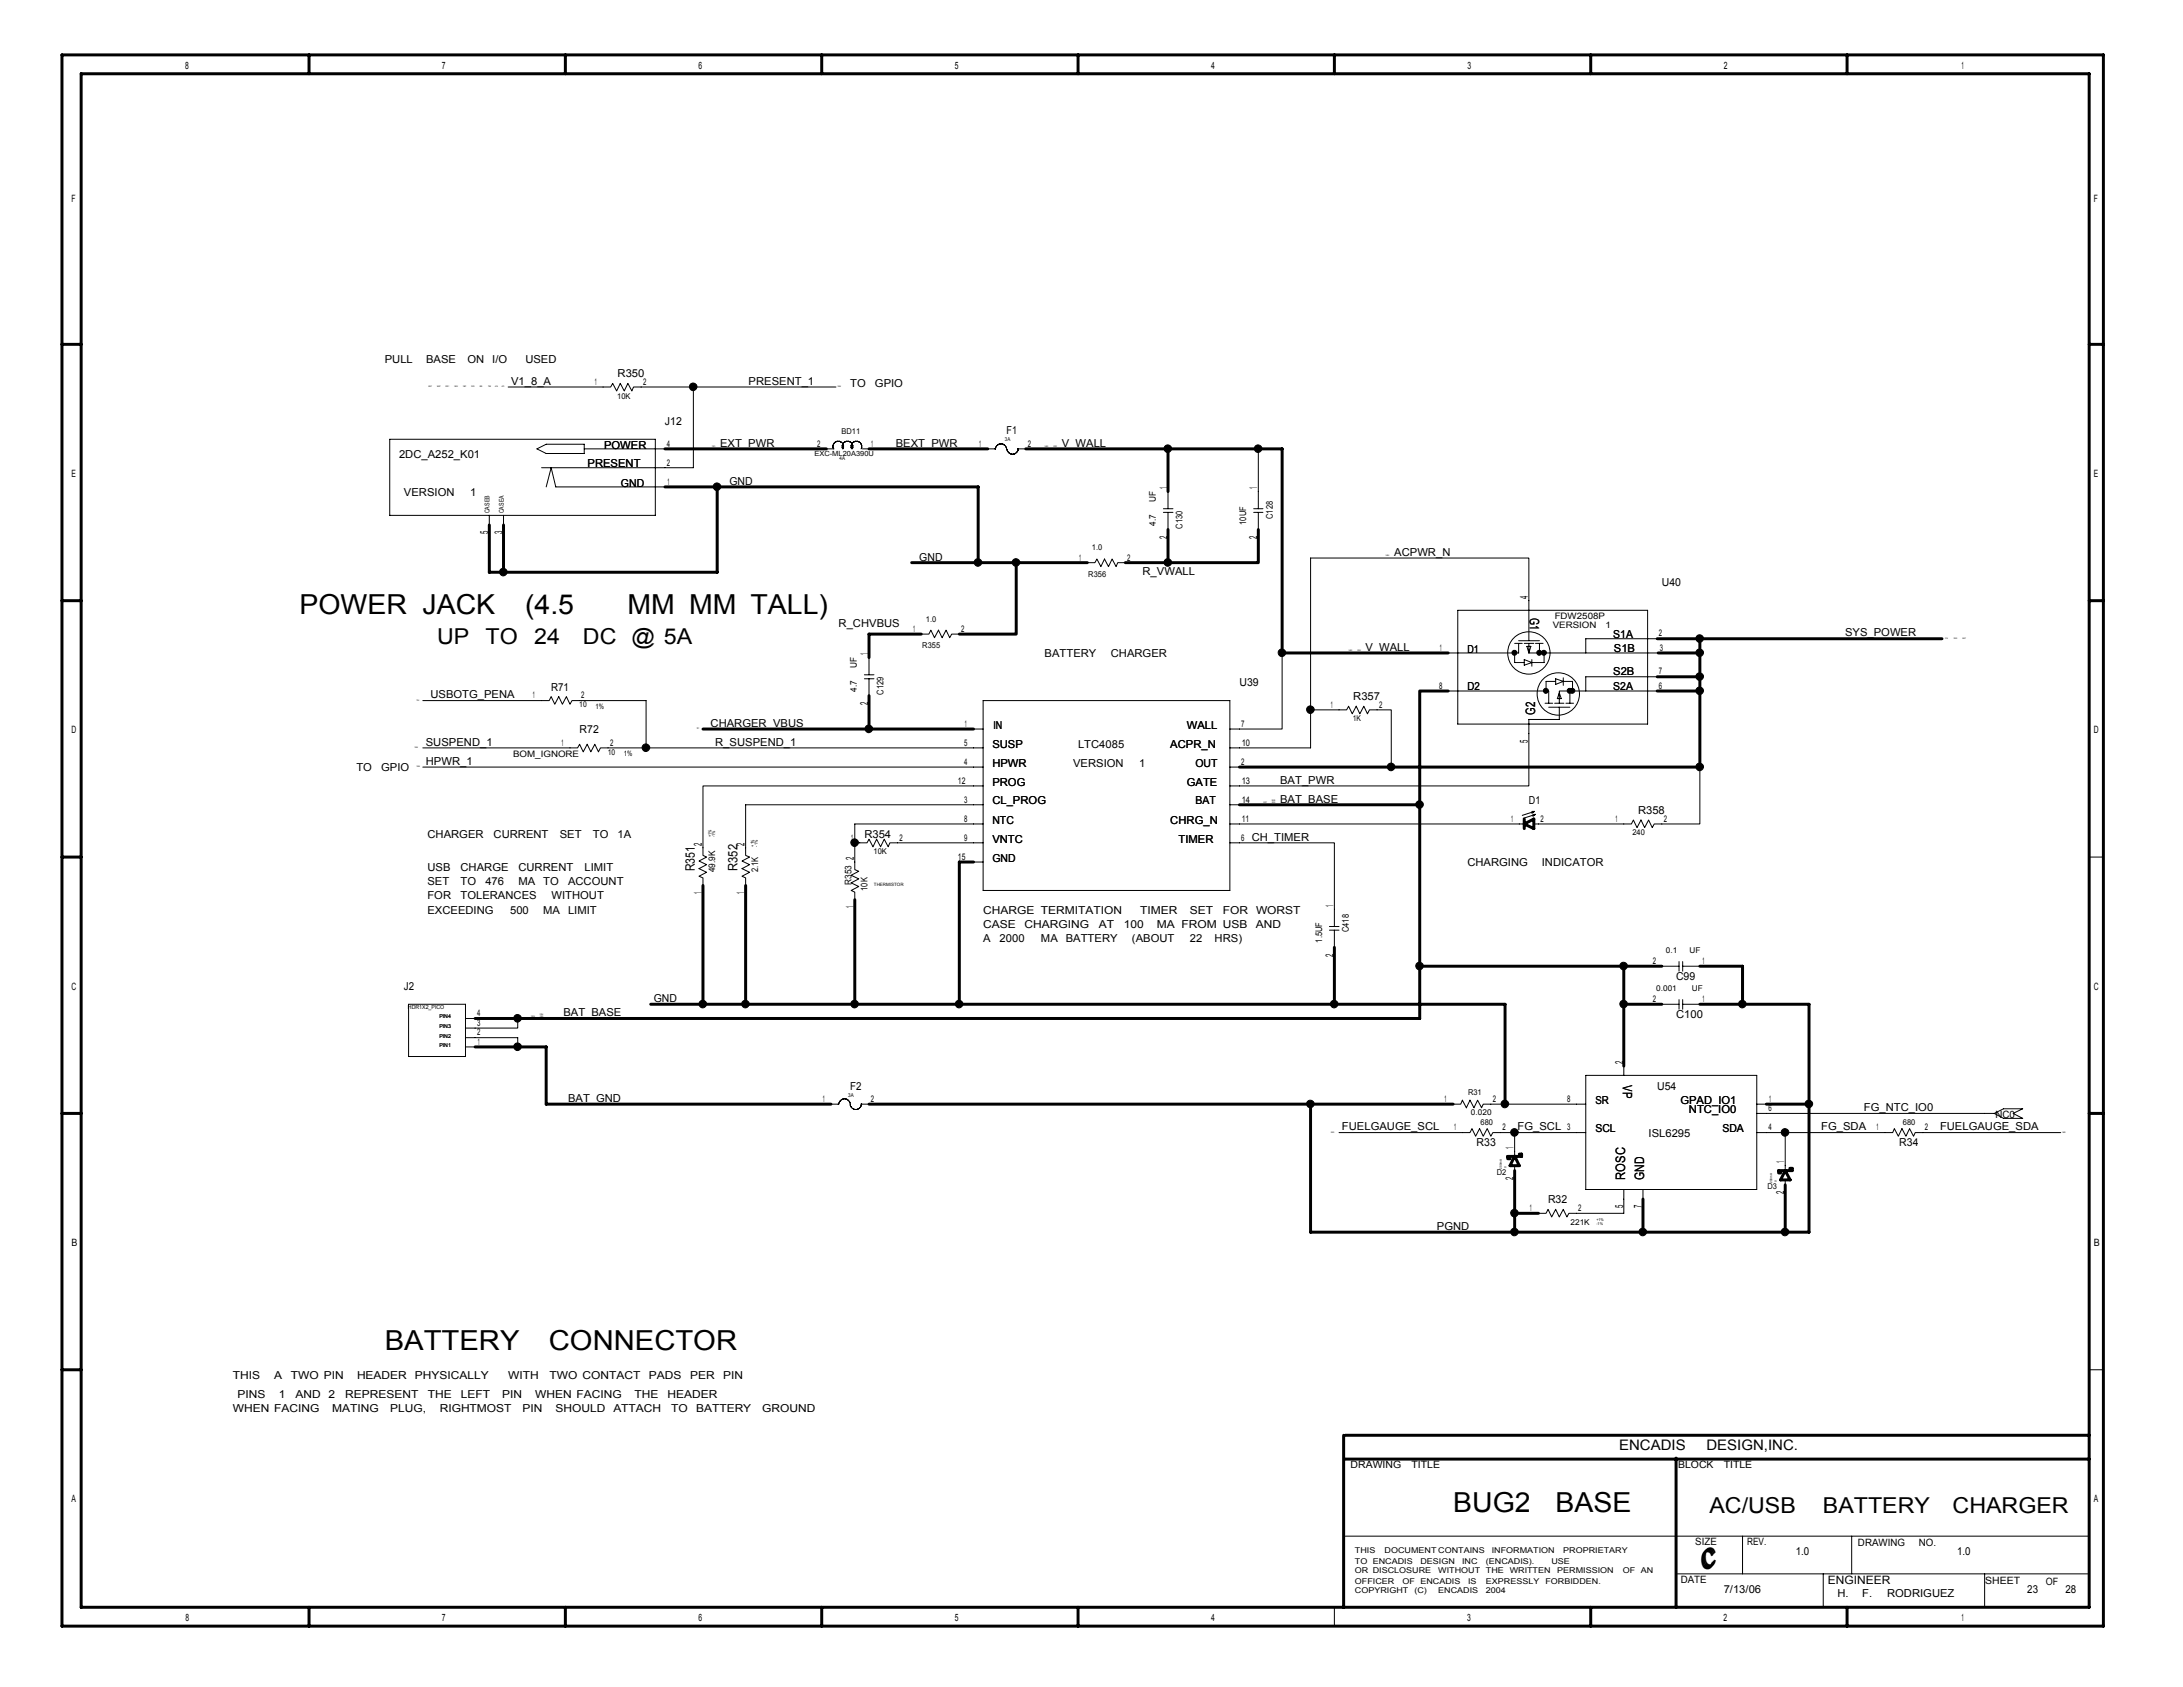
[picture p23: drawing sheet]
<svg xmlns="http://www.w3.org/2000/svg" width="279mm" height="216mm" viewBox="0 0 279 216" stroke-linecap="round" stroke-linejoin="round" font-family="sans-serif">
<defs><g id="words">
<g font-size="3.5">
<text x="38.3" y="78.6">POWER JACK</text>
<text x="67.2" y="78.6">(4.5</text>
<text x="80.3" y="78.6">MM MM TALL)</text>
<text x="49.2" y="172.8">BATTERY</text>
<text x="70.2" y="172.8">CONNECTOR</text>
<text x="186" y="193.5">BUG2</text>
<text x="199.1" y="193.5">BASE</text>
</g>
<text font-size="3.3" x="217.6" y="200.8">C</text>
<g font-size="2.8">
<text x="55.9" y="82.4">UP</text>
<text x="62.2" y="82.4">TO</text>
<text x="68.4" y="82.4">24</text>
<text x="74.6" y="82.4">DC @ 5A</text>
<text x="218.8" y="193.6">AC/USB</text>
<text x="233.3" y="193.6">BATTERY</text>
<text x="249.9" y="193.6">CHARGER</text>
</g>
<g font-size="1.9">
<text x="207.2" y="185.6">ENCADIS</text>
<text x="218.4" y="185.6">DESIGN,INC.</text>
</g>
<g font-size="1.7">
<text x="195.8" y="79.1" transform="rotate(90 195.8 79.1)">G1</text>
<text x="196.5" y="91.5" transform="rotate(-90 196.5 91.5)">G2</text>
<text x="88.9" y="111.5" transform="rotate(-90 88.9 111.5)">R351</text>
<text x="94.4" y="111.5" transform="rotate(-90 94.4 111.5)">R352</text>
<text x="207.7" y="138.9" transform="rotate(90 207.7 138.9)">VP</text>
<text x="208" y="151" transform="rotate(-90 208 151)">ROSC</text>
<text x="210.5" y="151" transform="rotate(-90 210.5 151)">GND</text>
</g>
<text font-size="1.5" x="233.9" y="202.7">ENGINEER</text>
<g font-size="1.4">
<text x="49.2" y="46.5">PULL</text>
<text x="54.5" y="46.5">BASE</text>
<text x="59.8" y="46.5">ON</text>
<text x="63" y="46.5">I/O</text>
<text x="67.2" y="46.5">USED</text>
<text x="65.4" y="49.3">V1_8_A</text>
<text x="79.1" y="48.3">R350</text>
<text x="95.8" y="49.3">PRESENT_1</text>
<text x="108.8" y="49.5">TO</text>
<text x="112" y="49.5">GPIO</text>
<text x="51.1" y="58.6">2DC_A252_K01</text>
<text x="75.2" y="59.8">PRESENT</text>
<text x="77.3" y="57.4">POWER</text>
<text x="85.1" y="54.4">J12</text>
<text x="92.2" y="57.1">EXT_PWR</text>
<text x="114.7" y="57.1">BEXT_PWR</text>
<text x="128.8" y="55.6">F1</text>
<text x="135.9" y="57.1">V_WALL</text>
<text x="51.7" y="63.5">VERSION</text>
<text x="60.2" y="63.5">1</text>
<text x="79.5" y="62.3">GND</text>
<text x="93.4" y="62">GND</text>
<text x="149.4" y="62.6" transform="rotate(-90 149.4 62.6)">1</text>
<text x="160.9" y="62.6" transform="rotate(-90 160.9 62.6)">1</text>
<text x="62.5" y="68.3" transform="rotate(-90 62.5 68.3)">5</text>
<text x="64.3" y="68.3" transform="rotate(-90 64.3 68.3)">3</text>
<text x="117.7" y="71.8">GND</text>
<text x="149.4" y="68.9" transform="rotate(-90 149.4 68.9)">2</text>
<text x="160.9" y="68.9" transform="rotate(-90 160.9 68.9)">2</text>
<text x="178.4" y="71.1">ACPWR_N</text>
<text x="146.2" y="73.6">R_VWALL</text>
<text x="195.6" y="76.6" transform="rotate(-90 195.6 76.6)">4</text>
<text x="212.7" y="75">U40</text>
<text x="107.3" y="80.3">R_CHVBUS</text>
<text x="111.1" y="83.9" transform="rotate(-90 111.1 83.9)">1</text>
<text x="174.8" y="83.3">V_WALL</text>
<text x="187.8" y="83.5">D1</text>
<text x="206.5" y="81.7">S1A</text>
<text x="206.6" y="83.4">S1B</text>
<text x="236.1" y="81.4">SYS_POWER</text>
<text x="55.1" y="89.4">USBOTG_PENA</text>
<text x="70.5" y="88.4">R71</text>
<text x="133.7" y="84.1">BATTERY</text>
<text x="142.2" y="84.1">CHARGER</text>
<text x="158.6" y="87.8">U39</text>
<text x="173.2" y="89.6">R357</text>
<text x="187.8" y="88.3">D2</text>
<text x="206.5" y="88.3">S2A</text>
<text x="206.5" y="86.4">S2B</text>
<text x="54.5" y="95.4">SUSPEND_1</text>
<text x="74.2" y="93.9">R72</text>
<text x="90.9" y="93">CHARGER_VBUS</text>
<text x="91.5" y="95.4">R_SUSPEND_1</text>
<text x="111.1" y="90.2" transform="rotate(-90 111.1 90.2)">2</text>
<text x="127" y="95.7">SUSP</text>
<text x="127.1" y="93.3">IN</text>
<text x="138" y="95.7">LTC4085</text>
<text x="149.8" y="95.7">ACPR_N</text>
<text x="151.9" y="93.3">WALL</text>
<text x="195.6" y="95.1" transform="rotate(-90 195.6 95.1)">5</text>
<text x="45.6" y="98.7">TO</text>
<text x="48.8" y="98.7">GPIO</text>
<text x="54.5" y="97.9">HPWR_1</text>
<text x="127" y="98.1">HPWR</text>
<text x="127" y="100.5">PROG</text>
<text x="137.3" y="98.1">VERSION</text>
<text x="145.8" y="98.1">1</text>
<text x="151.9" y="100.5">GATE</text>
<text x="153" y="98.1">OUT</text>
<text x="163.8" y="100.3">BAT_PWR</text>
<text x="54.7" y="107.2">CHARGER</text>
<text x="63.2" y="107.2">CURRENT</text>
<text x="71.6" y="107.2">SET</text>
<text x="75.9" y="107.2">TO</text>
<text x="79" y="107.2">1A</text>
<text x="110.6" y="107.2">R354</text>
<text x="127" y="107.8">VNTC</text>
<text x="127" y="103">CL_PROG</text>
<text x="127" y="105.4">NTC</text>
<text x="149.8" y="105.4">CHRG_N</text>
<text x="150.8" y="107.8">TIMER</text>
<text x="153" y="103">BAT</text>
<text x="160.2" y="107.6">CH_TIMER</text>
<text x="163.8" y="102.7">BAT_BASE</text>
<text x="195.7" y="103">D1</text>
<text x="209.6" y="104.2">R358</text>
<text x="54.7" y="113.3">SET</text>
<text x="54.7" y="111.5">USB</text>
<text x="58.9" y="111.5">CHARGE</text>
<text x="58.9" y="113.3">TO</text>
<text x="62.1" y="113.3">476</text>
<text x="66.3" y="111.5">CURRENT</text>
<text x="66.4" y="113.3">MA</text>
<text x="69.5" y="113.3">TO</text>
<text x="72.7" y="113.3">ACCOUNT</text>
<text x="74.8" y="111.5">LIMIT</text>
<text x="89.8" y="108.2" transform="rotate(-90 89.8 108.2)">2</text>
<text x="95.3" y="108.2" transform="rotate(-90 95.3 108.2)">2</text>
<text x="109.3" y="110.1" transform="rotate(-90 109.3 110.1)">2</text>
<text x="127" y="110.3">GND</text>
<text x="187.8" y="110.9">CHARGING</text>
<text x="197.3" y="110.9">INDICATOR</text>
<text x="54.7" y="115.1">FOR</text>
<text x="54.7" y="116.9">EXCEEDING</text>
<text x="58.9" y="115.1">TOLERANCES</text>
<text x="65.3" y="116.9">500</text>
<text x="69.5" y="116.9">MA</text>
<text x="70.6" y="115.1">WITHOUT</text>
<text x="72.7" y="116.9">LIMIT</text>
<text x="89.8" y="114.4" transform="rotate(-90 89.8 114.4)">1</text>
<text x="95.3" y="114.4" transform="rotate(-90 95.3 114.4)">1</text>
<text x="109.3" y="116.2" transform="rotate(-90 109.3 116.2)">1</text>
<text x="125.8" y="118.8">CASE</text>
<text x="125.8" y="116.9">CHARGE TERMITATION</text>
<text x="131.1" y="118.8">CHARGING</text>
<text x="140.6" y="118.8">AT</text>
<text x="143.8" y="118.8">100</text>
<text x="145.9" y="116.9">TIMER</text>
<text x="148.1" y="118.8">MA FROM USB</text>
<text x="152.3" y="116.9">SET</text>
<text x="156.5" y="116.9">FOR</text>
<text x="160.8" y="118.8">AND</text>
<text x="160.8" y="116.9">WORST</text>
<text x="170.7" y="116" transform="rotate(-90 170.7 116)">1</text>
<text x="125.8" y="120.6">A</text>
<text x="127.9" y="120.6">2000</text>
<text x="133.2" y="120.6">MA</text>
<text x="136.4" y="120.6">BATTERY</text>
<text x="144.9" y="120.6">(ABOUT</text>
<text x="152.3" y="120.6">22</text>
<text x="155.5" y="120.6">HRS)</text>
<text x="170.7" y="122.4" transform="rotate(-90 170.7 122.4)">2</text>
<text x="214.5" y="125.4">C99</text>
<text x="51.7" y="126.7">J2</text>
<text x="72.1" y="130.1">BAT_BASE</text>
<text x="83.7" y="128.2">GND</text>
<text x="214.5" y="130.3">C100</text>
<text x="207.7" y="136.2" transform="rotate(-90 207.7 136.2)">2</text>
<text x="72.7" y="141">BAT_GND</text>
<text x="108.8" y="139.4">F2</text>
<text x="204.2" y="141.3">SR</text>
<text x="212.1" y="139.4">U54</text>
<text x="215.1" y="141.3">GPAD_IO1</text>
<text x="216.2" y="142.5">NTC_IO0</text>
<text x="238.6" y="142.2">FG_NTC_IO0</text>
<text x="171.8" y="144.7">FUELGAUGE_SCL</text>
<text x="189" y="146.7">R33</text>
<text x="193.7" y="147" transform="rotate(-90 193.7 147)">1</text>
<text x="194.2" y="144.7">FG_SCL</text>
<text x="204.2" y="144.9">SCL</text>
<text x="211" y="145.5">ISL6295</text>
<text x="220.4" y="144.9">SDA</text>
<text x="228.4" y="148.8" transform="rotate(-90 228.4 148.8)">1</text>
<text x="233.1" y="144.7">FG_SDA</text>
<text x="243.1" y="146.7">R34</text>
<text x="248.3" y="144.7">FUELGAUGE_SDA</text>
<text x="193.7" y="151" transform="rotate(-90 193.7 151)">2</text>
<text x="198.1" y="154">R32</text>
<text x="207.7" y="154.6" transform="rotate(-90 207.7 154.6)">5</text>
<text x="210.2" y="154.6" transform="rotate(-90 210.2 154.6)">7</text>
<text x="228.4" y="152.8" transform="rotate(-90 228.4 152.8)">2</text>
<text x="183.9" y="157.4">PGND</text>
<text x="29.8" y="176.5">THIS</text>
<text x="30.4" y="178.9">PINS</text>
<text x="35.1" y="176.5">A</text>
<text x="35.7" y="178.9">1</text>
<text x="37.2" y="176.5">TWO PIN</text>
<text x="37.8" y="178.9">AND</text>
<text x="42.1" y="178.9">2</text>
<text x="44.2" y="178.9">REPRESENT</text>
<text x="45.7" y="176.5">HEADER</text>
<text x="53.1" y="176.5">PHYSICALLY</text>
<text x="54.7" y="178.9">THE</text>
<text x="59" y="178.9">LEFT</text>
<text x="64.3" y="178.9">PIN</text>
<text x="65" y="176.5">WITH</text>
<text x="68.5" y="178.9">WHEN FACING</text>
<text x="70.3" y="176.5">TWO CONTACT</text>
<text x="81.2" y="178.9">THE</text>
<text x="83" y="176.5">PADS</text>
<text x="85.4" y="178.9">HEADER</text>
<text x="88.3" y="176.5">PER</text>
<text x="92.6" y="176.5">PIN</text>
<text x="29.8" y="180.7">WHEN FACING</text>
<text x="42.5" y="180.7">MATING</text>
<text x="49.9" y="180.7">PLUG,</text>
<text x="56.3" y="180.7">RIGHTMOST</text>
<text x="66.9" y="180.7">PIN</text>
<text x="71.1" y="180.7">SHOULD</text>
<text x="78.5" y="180.7">ATTACH</text>
<text x="85.9" y="180.7">TO</text>
<text x="89.1" y="180.7">BATTERY</text>
<text x="97.6" y="180.7">GROUND</text>
<text x="220.6" y="203.8">7/13/06</text>
<text x="229.8" y="199">1.0</text>
<text x="250.5" y="199">1.0</text>
<text x="259.5" y="203.8">23</text>
<text x="264.3" y="203.8">28</text>
<text x="235.2" y="204.4">H.</text>
<text x="238.4" y="204.4">F.</text>
<text x="241.5" y="204.4">RODRIGUEZ</text>
</g>
<g font-size="1.3">
<text x="23.7" y="8.8">8</text>
<text x="56.5" y="8.8">7</text>
<text x="89.4" y="8.8">6</text>
<text x="122.2" y="8.8">5</text>
<text x="155" y="8.8">4</text>
<text x="187.8" y="8.8">3</text>
<text x="220.6" y="8.8">2</text>
<text x="251.1" y="8.8">1</text>
<text x="9.2" y="25.8">F</text>
<text x="268" y="25.8">F</text>
<text x="9.2" y="61">E</text>
<text x="268" y="61">E</text>
<text x="9.2" y="93.9">D</text>
<text x="268" y="93.9">D</text>
<text x="9.2" y="126.7">C</text>
<text x="268" y="126.7">C</text>
<text x="255.4" y="143.1">NC0</text>
<text x="9.2" y="159.5">B</text>
<text x="268" y="159.5">B</text>
<text x="172.9" y="187.9">DRAWING</text>
<text x="180.7" y="187.9">TITLE</text>
<text x="214.8" y="187.9">BLOCK</text>
<text x="220.6" y="187.9">TITLE</text>
<text x="9.2" y="192.3">A</text>
<text x="217" y="197.7">SIZE</text>
<text x="223.6" y="197.7">REV.</text>
<text x="237.8" y="197.9">DRAWING</text>
<text x="245.6" y="197.9">NO.</text>
<text x="268" y="192.3">A</text>
<text x="215.1" y="202.6">DATE</text>
<text x="254.1" y="202.8">SHEET</text>
<text x="261.8" y="202.9">OF</text>
<text x="23.7" y="207.5">8</text>
<text x="56.5" y="207.5">7</text>
<text x="89.4" y="207.5">6</text>
<text x="122.2" y="207.5">5</text>
<text x="155" y="207.5">4</text>
<text x="187.8" y="207.5">3</text>
<text x="220.6" y="207.5">2</text>
<text x="251.1" y="207.5">1</text>
</g>
<g font-size="1.2">
<text x="76.1" y="49.3">1</text>
<text x="82.3" y="49.3">2</text>
<text x="85.4" y="59.6">2</text>
<text x="85.4" y="57.1">4</text>
<text x="104.6" y="57.1">2</text>
<text x="111.5" y="57.1">1</text>
<text x="125.3" y="57.1">1</text>
<text x="131.5" y="57.1">2</text>
<text x="85.4" y="62">1</text>
<text x="147.9" y="64.2" transform="rotate(-90 147.9 64.2)">UF</text>
<text x="138.1" y="71.8">1</text>
<text x="144.3" y="71.8">2</text>
<text x="147.9" y="67.3" transform="rotate(-90 147.9 67.3)">4.7</text>
<text x="151.4" y="67.6" transform="rotate(-90 151.4 67.6)">C130</text>
<text x="159.5" y="67.2" transform="rotate(-90 159.5 67.2)">10UF</text>
<text x="162.9" y="66.4" transform="rotate(-90 162.9 66.4)">C128</text>
<text x="116.9" y="80.9">1</text>
<text x="123" y="80.9">2</text>
<text x="184.3" y="83.3">1</text>
<text x="212.3" y="81.4">2</text>
<text x="212.4" y="83.3">3</text>
<text x="68.2" y="89.4">1</text>
<text x="74.4" y="89.4">2</text>
<text x="109.7" y="88.6" transform="rotate(-90 109.7 88.6)">4.7</text>
<text x="109.7" y="85.5" transform="rotate(-90 109.7 85.5)">UF</text>
<text x="113.1" y="88.9" transform="rotate(-90 113.1 88.9)">C129</text>
<text x="184.2" y="88.1">8</text>
<text x="212.3" y="86.3">7</text>
<text x="212.3" y="88.1">6</text>
<text x="71.9" y="95.4">1</text>
<text x="78.1" y="95.4">2</text>
<text x="123.4" y="95.4">5</text>
<text x="123.5" y="93">1</text>
<text x="158.8" y="93">7</text>
<text x="158.9" y="95.4">10</text>
<text x="170.3" y="90.6">1</text>
<text x="176.5" y="90.6">2</text>
<text x="122.6" y="100.3">12</text>
<text x="123.4" y="97.9">4</text>
<text x="158.8" y="97.9">2</text>
<text x="158.9" y="100.3">13</text>
<text x="108.9" y="107.6">1</text>
<text x="115.1" y="107.6">2</text>
<text x="123.4" y="102.7">3</text>
<text x="123.4" y="107.6">9</text>
<text x="123.4" y="105.2">8</text>
<text x="158.8" y="107.6">6</text>
<text x="158.9" y="105.2">11</text>
<text x="158.9" y="102.7">14</text>
<text x="193.4" y="105.2">1</text>
<text x="197.2" y="105.2">2</text>
<text x="206.8" y="105.2">1</text>
<text x="213" y="105.2">2</text>
<text x="91.5" y="111.6" transform="rotate(-90 91.5 111.6)">49.9K</text>
<text x="97" y="111.6" transform="rotate(-90 97 111.6)">2.1K</text>
<text x="109" y="113.2" transform="rotate(-90 109 113.2)">R353</text>
<text x="122.6" y="110">15</text>
<text x="111" y="114" transform="rotate(-90 111 114)">10K</text>
<text x="172.6" y="119.3" transform="rotate(-90 172.6 119.3)">C418</text>
<text x="169.2" y="120.6" transform="rotate(-90 169.2 120.6)">1.5UF</text>
<text x="211.6" y="123.4">2</text>
<text x="217.9" y="123.4">1</text>
<text x="61.1" y="130.1">4</text>
<text x="61.1" y="131.3">3</text>
<text x="211.6" y="128.2">2</text>
<text x="217.9" y="128.2">1</text>
<text x="61.1" y="132.5">2</text>
<text x="61.1" y="133.7">1</text>
<text x="105.3" y="141">1</text>
<text x="111.5" y="141">2</text>
<text x="184.9" y="141">1</text>
<text x="191.1" y="141">2</text>
<text x="200.6" y="141">8</text>
<text x="226.3" y="142.2">6</text>
<text x="226.4" y="141">1</text>
<text x="186.1" y="144.7">1</text>
<text x="192.3" y="144.7">2</text>
<text x="200.6" y="144.7">3</text>
<text x="226.3" y="144.7">4</text>
<text x="240.2" y="144.7">1</text>
<text x="246.4" y="144.7">2</text>
<text x="195.8" y="155">1</text>
<text x="202" y="155">2</text>
</g>
<g font-size="1.1">
<text x="198.7" y="80.3">VERSION</text>
<text x="199" y="79.2">FDW2508P</text>
<text x="205.5" y="80.3">1</text>
<text x="65.7" y="96.9">BOM_IGNORE</text>
</g>
<g font-size="1">
<text x="79" y="51">10K</text>
<text x="107.7" y="55.5">BD11</text>
<text x="139.8" y="70.4">1.0</text>
<text x="139.3" y="73.9">R356</text>
<text x="118" y="83">R355</text>
<text x="118.5" y="79.6">1.0</text>
<text x="74.1" y="90.5">10</text>
<text x="173.2" y="92.3">1K</text>
<text x="77.8" y="96.6">10</text>
<text x="208.9" y="106.9">240</text>
<text x="111.8" y="109.3">10K</text>
<text x="213.2" y="122">0.1</text>
<text x="216.3" y="122">UF</text>
<text x="212" y="126.8">0.001</text>
<text x="216.5" y="126.8">UF</text>
<text x="187.9" y="140.1">R31</text>
<text x="188.3" y="142.7">0.020</text>
<text x="189.5" y="144">680</text>
<text x="243.6" y="144">680</text>
<text x="191.6" y="150.3">D2</text>
<text x="226.2" y="152.1">D3</text>
<text x="201" y="156.7">221K</text>
<text x="173.4" y="198.8">THIS</text>
<text x="173.4" y="201.3">OR DISCLOSURE</text>
<text x="173.4" y="200.2">TO ENCADIS</text>
<text x="173.4" y="202.7">OFFICER</text>
<text x="173.4" y="203.9">COPYRIGHT</text>
<text x="177.2" y="198.8">DOCUMENT CONTAINS</text>
<text x="179.5" y="202.7">OF ENCADIS</text>
<text x="181" y="203.9">(C)</text>
<text x="181.8" y="200.2">DESIGN</text>
<text x="184.1" y="201.3">WITHOUT</text>
<text x="184.1" y="203.9">ENCADIS</text>
<text x="187.1" y="200.2">INC</text>
<text x="187.9" y="202.7">IS</text>
<text x="190.2" y="203.9">2004</text>
<text x="190.2" y="200.2">(ENCADIS).</text>
<text x="190.2" y="201.3">THE</text>
<text x="190.2" y="202.7">EXPRESSLY</text>
<text x="190.9" y="198.8">INFORMATION</text>
<text x="193.2" y="201.3">WRITTEN</text>
<text x="197.8" y="202.7">FORBIDDEN.</text>
<text x="198.6" y="200.2">USE</text>
<text x="199.3" y="201.3">PERMISSION</text>
<text x="200.1" y="198.8">PROPRIETARY</text>
<text x="207.7" y="201.3">OF AN</text>
</g>
<g font-size=".9">
<text x="104.2" y="58.3">EXC-ML20A390U</text>
<text x="76.2" y="90.7">1%</text>
<text x="79.9" y="96.8">1%</text>
</g>
<g font-size=".8">
<text x="62.7" y="65.7" transform="rotate(-90 62.7 65.7)">CASEB</text>
<text x="64.5" y="65.7" transform="rotate(-90 64.5 65.7)">CASEA</text>
</g>
<g font-size=".7">
<text x="107.5" y="58.9">4A</text>
<text x="128.6" y="56.5">3A</text>
<text x="52.2" y="129.1">HDR1X2_PICO</text>
<text x="56.2" y="130.3">PIN4</text>
<text x="56.2" y="131.6">PIN3</text>
<text x="56.2" y="134">PIN1</text>
<text x="56.2" y="132.8">PIN2</text>
<text x="108.6" y="140.3">3A</text>
</g>
<g font-size=".6">
<text x="91.1" y="107.1" transform="rotate(-90 91.1 107.1)">+1%</text>
<text x="91.5" y="107.1" transform="rotate(-90 91.5 107.1)">-1%</text>
<text x="96.5" y="108.4" transform="rotate(-90 96.5 108.4)">+1%</text>
<text x="97" y="108.4" transform="rotate(-90 97 108.4)">-1%</text>
<text x="111.9" y="113.3">THERMISTOR</text>
</g>
<g font-size=".5">
<text x="204.3" y="156.8">-1%</text>
<text x="204.3" y="156.3">+1%</text>
</g>
<g font-size=".4">
<text x="192.2" y="149.6" transform="rotate(-90 192.2 149.6)">200mA</text>
<text x="192.8" y="149.5" transform="rotate(-90 192.8 149.5)">5V</text>
<text x="226.8" y="151.4" transform="rotate(-90 226.8 151.4)">200mA</text>
<text x="227.4" y="151.3" transform="rotate(-90 227.4 151.3)">5V</text>
</g>
<g font-size=".3">
<text x="54.8" y="49.5">26E7</text>
<text x="55.9" y="49.5">26B7</text>
<text x="57" y="49.5">25D1</text>
<text x="58.1" y="49.5">18D6</text>
<text x="59.2" y="49.5">18B7</text>
<text x="60.3" y="49.5">12D3</text>
<text x="61.4" y="49.5">9D8</text>
<text x="62.5" y="49.5">7B8</text>
<text x="63.4" y="49.5">6C4</text>
<text x="64.2" y="49.5">4F3</text>
<text x="107.2" y="49.5">19A5</text>
<text x="91.1" y="57.2">15F3</text>
<text x="133.7" y="57.2">24E5</text>
<text x="134.8" y="57.2">23D3</text>
<text x="177.4" y="71.2">24E4</text>
<text x="172.6" y="83.3">24E5</text>
<text x="173.7" y="83.3">23E5</text>
<text x="249" y="81.7">3C6</text>
<text x="250.1" y="81.7">22E2</text>
<text x="251.2" y="81.7">24E7</text>
<text x="53.3" y="89.7">7E4</text>
<text x="53.1" y="95.7">19A5</text>
<text x="89.2" y="93.3">7E1</text>
<text x="53.3" y="98.2">19A5</text>
<text x="161.7" y="102.8">23C7</text>
<text x="162.8" y="102.8">18F6</text>
<text x="162.8" y="102.5">25D8</text>
<text x="68" y="130.1">25D8</text>
<text x="69.1" y="130.1">18F6</text>
<text x="69.1" y="129.9">23D4</text>
<text x="170.3" y="144.9">14B3</text>
<text x="263.9" y="144.9">14B3</text>
</g>
</g></defs>
<g fill="none" stroke="#000" stroke-width=".13">
<path d="M49.9 56.2h34v9.8h-34zM65 49.5h13.2l.2-.4 .5 .9 .5-.9 .5 .9 .5-.9 .5 .9 .2-.5h25.9M68.7 57.4l1.2-.5h4.9v1.1h-4.9zM74.8 57.4h10.3M88.7 49.5v10.4h-19.4M105.8 57.4h.9M106.6 57.1l.1 .3M106.7 56.8v.1M106.8 56.7l-.2 .4M106.9 56.6h.1M107.3 56.5l-.5 .1M107.3 56.5l.5 .1"/>
<path d="M107.6 56.6h.1M107.8 56.7l.2 .4M107.8 57.1l.1 .3 .1-.2M108 56.7l-.2 .4M108.5 56.5l-.5 .1M108.5 56.5l.4 .1M108.9 57.1l.1 .3M109 56.7l.1 .4M109.1 56.7l-.2 .4M109.1 57.2v.2M109.6 56.5l-.5 .1M109.7 56.5l.4 .1"/>
<path d="M110.1 56.7l.2 .4M110.3 57.2l-.1 .2M110.4 57.4h.8M126.4 57.4h1M127.4 57.4v.1M127.4 57.4h.1M127.6 57l-.2 .4M128.1 56.8l-.5 .2M128.2 56.8l.2 .1 .2 .1M128.7 57.1l.1 .3M128.9 57.5l.1 .4M129.1 57.9l.2 .2h.3"/>
<path d="M130.1 58l-.5 .1M130.4 57.4l-.1 .1M131.3 57.4h-1v.3l-.2 .2M161.1 57.4v7.7M62.6 66v1.2M64.4 66v1.2M69.9 62.3l.6-2.4 .6 2.4h14M139.2 72h.9l.3-.5 .5 1 .5-1 .5 1 .4-1 .5 1 .3-.5h.9M148.9 65.1h1.2M148.9 65.6h1.2M149.5 62.9v2.2M149.5 65.6v2.2"/>
<path d="M160.5 65.1h1.1M160.5 65.6h1.1M161.1 65.6v2.2M186.6 78.1h24.3v14.6h-24.3zM54.1 89.7h16.2l.2-.5 .5 .9 .5-.9 .5 .9 .5-.9 .5 .9 .2-.4h9.5v6h43.1M54.1 95.7h19.8l.3-.5 .4 1 .6-1 .4 1 .5-1 .5 1 .2-.5h5.9M54.1 98.2h71.7M110.6 86.4h1.3M110.6 86.9h1.3M111.2 84.2v2.2M111.2 86.9v2.1M117.9 81.2h1l.2-.6 .5 1 .5-1 .5 1 .5-1 .5 1 .2-.4h1"/>
<path d="M124.6 93.3h1.2M125.8 89.7h31.6v24.3h-31.6zM157.4 98.2h1.2M164.1 83.6v9.7h-6.7M167.7 90.8h4.7l.2-.4 .5 1 .5-1 .4 1 .6-1 .4 1 .3-.6h2.8v7.4M185.3 88.4h12.9v1.6M193.9 82.3h.9M193.9 83.6v1.2h1.2M194.4 82.3v1.3h-9.1M194.4 82h2.6M195.1 84.4l1 .4-1 .3zM195.1 82.3h1.2"/>
<path d="M195.4 82.7h.5l-.2 .9zM195.7 82v-10.6h-28v24.3h-10.3M195.7 82.3v1.3h16.5M196.1 84.4v.9M196.5 82.3h1M197 82.3v1.3M197.6 83.6v1.2h-1.5M197.8 90h.9M198.2 90.5h2.7M199 90h1.2M199.1 86.9l1 .3-1 .4zM199.1 87.2h-1.2v1.2"/>
<path d="M199.6 90.5v1.6h-3.9v8.5h-38.3M199.6 88.7l.2 .7h-.5zM200.1 87.2h1.2v1.2M200.1 86.7v1M200.4 90h1M200.9 88.4v1.6M212.1 88.4h-12.5v1.6M212.1 81.7h-9.1v1.9M212.1 86.6h-9.1v1.8M217.6 98.2v7.3h-5.9l-.2 .4-.5-1-.5 1-.5-1-.5 1-.4-1-.3 .6h-12.5M109.4 107.9h1.6l.2-.5 .5 1 .5-1 .5 1 .5-1 .5 1 .2-.5h11.9M124.6 110.3h1.2"/>
<path d="M125.8 100.6h-35.8v8.9l.4 .2-.9 .5 .9 .5-.9 .5 .9 .4-.9 .5 .5 .3v.9M125.8 103h-30.4v6.5l.5 .2-.9 .5 .9 .5-.9 .5 .9 .4-.9 .5 .4 .3v.9M125.8 105.5h-16.4v5.8l.5 .2-1 .5 1 .5-1 .5 1 .5-1 .5 .5 .2v.9M157.4 107.9h13.4v10.7M157.4 105.5h37.7M157.4 103h1.2M170.2 118.6h1.2M170.2 119h1.2M170.8 119v2.2M196.1 103.8h.3M196.2 104.2h.3M196.4 103.8l-.3 .3"/>
<path d="M196.4 103.8l-1.6 .6M196.5 104.2l-.3 .3M196.5 104.2l-1.5 .5M267.4 109.7h1.8M52.3 128.5h7.3v6.7h-7.3zM59.6 134h1.2M59.6 132.8h6.7v1.2M59.6 130.3h1.2M66.3 130.3v1.3h-6.7M203 137.6h21.8v14.6h-21.8zM207.8 136.4v1.2M212.7 123.7h2.2"/>
<path d="M212.7 128.5h2.2M214.9 123.1v1.2M214.9 127.9v1.3M215.4 123.1v1.2M215.4 127.9v1.3M215.4 123.7h2.2M215.4 128.5h2.2M106.4 141.3h.9M107.4 141.3l-.1 .1M107.6 140.8l-.2 .4M108.1 140.6l-.5 .2M108.1 140.6l.3 .1 .2 .1"/>
<path d="M108.6 140.9l.2 .3M108.8 141.4l.2 .3M109 141.8l.2 .1 .3 .1M110 141.8l-.5 .2M110.3 141.3v.1M111.2 141.3h-.9l-.1 .3-.2 .2M171.4 144.9h16.7l.3-.5 .5 1 .5-1 .4 1 .5-1 .5 1 .3-.5h2.8M186 141.3h1l.2-.5 .5 1 .4-1 .6 1 .4-1 .5 1 .2-.5h13.2M193.9 149.2v.6M203 144.9h-9.1v3.1M207.8 152.2v3.1h-7l-.3 .4-.4-.9-.5 .9-.5-.9-.5 .9-.5-.9-.2 .5h-1M210.3 152.2v1.3"/>
<path d="M224.8 144.9h17.4l.3-.5 .5 1 .4-1 .5 1 .5-1 .5 1 .2-.5h18.7M224.8 142.5h30.4l1.2-.6h2.5l-1.2 .6 1.2 .6h-2.5l-1.2-.6M224.8 141.3h1.3M228.5 144.9v4.9M228.5 151v.6M267.4 175.3h1.8M172.2 196.6h95.2M223 196.6v4.8M237 196.6v4.8M170.8 205.7v2.4M214.5 201.4h52.9M233.4 201.4v4.3"/>
<path d="M254 201.4v4.3"/>
<circle cx="195.7" cy="83.6" r="2.71"/>
<circle cx="199.4" cy="88.8" r="2.71"/>
</g>
<g fill="none" stroke="#000" stroke-width=".38">
<path d="M7.9 7h261.3v201.1h-261.3zM10.4 9.4h257v196.3h-257zM39.6 7v2.4M72.4 7v2.4M105.2 7v2.4M138 7v2.4M170.8 7v2.4M203.6 7v2.4M236.4 7v2.4M7.9 44.1h2.5M85.1 57.4h20.7M111.2 57.4h15.2"/>
<path d="M131.3 57.4h32.8v26.2h21.2M149.5 57.4v5.5M267.4 44.1h1.8M7.9 76.9h2.5M64.4 67.2v6M85.1 62.3h40.1v9.7M91.8 62.3v10.9h-29.2v-6M116.7 72h22.5M130.1 72v9.2h-7.3M149.5 67.8v4.2h-5.5M161.1 67.8v4.2h-11.6M267.4 76.9h1.8"/>
<path d="M90 93.3h34.6M111.2 89v4.3M117.9 81.2h-6.7v3M185.3 88.4h-3.6v35.3M212.1 88.4h5.5v9.8h-59M212.1 86.6h5.5v1.8M212.1 81.7h5.5M212.2 83.6h5.4v3M248.6 81.7h-31v1.9M7.9 109.7h2.5M90 113.3v15.2M95.4 113.3v15.2"/>
<path d="M109.4 115.1v13.4M124.6 110.3h-1.8v18.2h48M158.6 103h23.1M195.1 104.8v1.2M195.1 105.5l1.2-.7v1.2zM60.8 134h9.1v7.3h36.5M83.3 128.5h39.5M170.8 121.2v7.3h21.8v12.8M207.8 123.7h-26.1v6.6h-120.9M212.7 128.5h-4.9v7.9M212.7 123.7h-4.9v4.8M217.6 128.5h13.9v29.2h-21.2"/>
<path d="M217.6 123.7h5.4v4.8M7.9 142.5h2.5M111.2 141.3h74.8M167.7 141.3v16.4h26.2v-2.4M193.9 148l.6 1.2h-1.2zM193.9 155.3h3M193.9 149.8v5.5M194.5 147.7h.2v.3h-1.7v.3h.3M210.3 153.5v4.2h-16.4M226.1 141.3h5.4M228.5 149.8l.6 1.2h-1.2zM228.5 151.6v6.1"/>
<path d="M229.1 149.5h.3v.3h-1.8v.3h.3M267.4 142.5h1.8M7.9 175.3h2.5M172 183.7v22M172.2 183.7h95.2M172.2 186.7h95.2M214.5 186.6v19.1M39.6 205.7v2.4M72.4 205.7v2.4M105.2 205.7v2.4M138 205.7v2.4M203.6 205.7v2.4"/>
<path d="M236.4 205.7v2.4"/>
</g>
<g fill="#000" stroke="#000" stroke-width=".13">
<circle cx="88.7" cy="49.5" r=".49"/>
<circle cx="149.5" cy="57.4" r=".49"/>
<circle cx="161" cy="57.4" r=".49"/>
<circle cx="64.4" cy="73.2" r=".49"/>
<circle cx="91.8" cy="62.3" r=".49"/>
<circle cx="125.2" cy="72" r=".49"/>
<circle cx="130" cy="72" r=".49"/>
<circle cx="149.5" cy="72" r=".49"/>
<circle cx="82.7" cy="95.7" r=".49"/>
<circle cx="111.2" cy="93.3" r=".49"/>
<circle cx="164.1" cy="83.5" r=".49"/>
<circle cx="167.7" cy="90.8" r=".49"/>
<circle cx="178" cy="98.1" r=".49"/>
<circle cx="193.8" cy="83.5" r=".32"/>
<circle cx="197" cy="83.5" r=".32"/>
<circle cx="197.6" cy="83.5" r=".32"/>
<circle cx="197.9" cy="88.4" r=".32"/>
<circle cx="200.9" cy="88.4" r=".32"/>
<circle cx="201.2" cy="88.4" r=".32"/>
<circle cx="217.5" cy="86.6" r=".49"/>
<circle cx="217.5" cy="98.1" r=".49"/>
<circle cx="217.5" cy="83.5" r=".49"/>
<circle cx="217.5" cy="88.4" r=".49"/>
<circle cx="217.5" cy="81.7" r=".49"/>
<circle cx="109.4" cy="107.8" r=".49"/>
<circle cx="181.7" cy="103" r=".49"/>
<circle cx="66.2" cy="130.3" r=".49"/>
<circle cx="66.2" cy="134" r=".49"/>
<circle cx="90" cy="128.5" r=".49"/>
<circle cx="95.4" cy="128.5" r=".49"/>
<circle cx="109.4" cy="128.5" r=".49"/>
<circle cx="122.8" cy="128.5" r=".49"/>
<circle cx="170.8" cy="128.5" r=".49"/>
<circle cx="181.7" cy="123.6" r=".49"/>
<circle cx="207.8" cy="128.5" r=".49"/>
<circle cx="207.8" cy="123.6" r=".49"/>
<circle cx="223" cy="128.5" r=".49"/>
<circle cx="167.7" cy="141.3" r=".49"/>
<circle cx="192.6" cy="141.3" r=".49"/>
<circle cx="193.8" cy="155.3" r=".49"/>
<circle cx="193.8" cy="157.7" r=".49"/>
<circle cx="193.8" cy="144.9" r=".49"/>
<circle cx="210.3" cy="157.7" r=".49"/>
<circle cx="228.5" cy="144.9" r=".49"/>
<circle cx="228.5" cy="157.7" r=".49"/>
<circle cx="231.5" cy="141.3" r=".49"/>
</g>
<use href="#words"/>
</svg>
